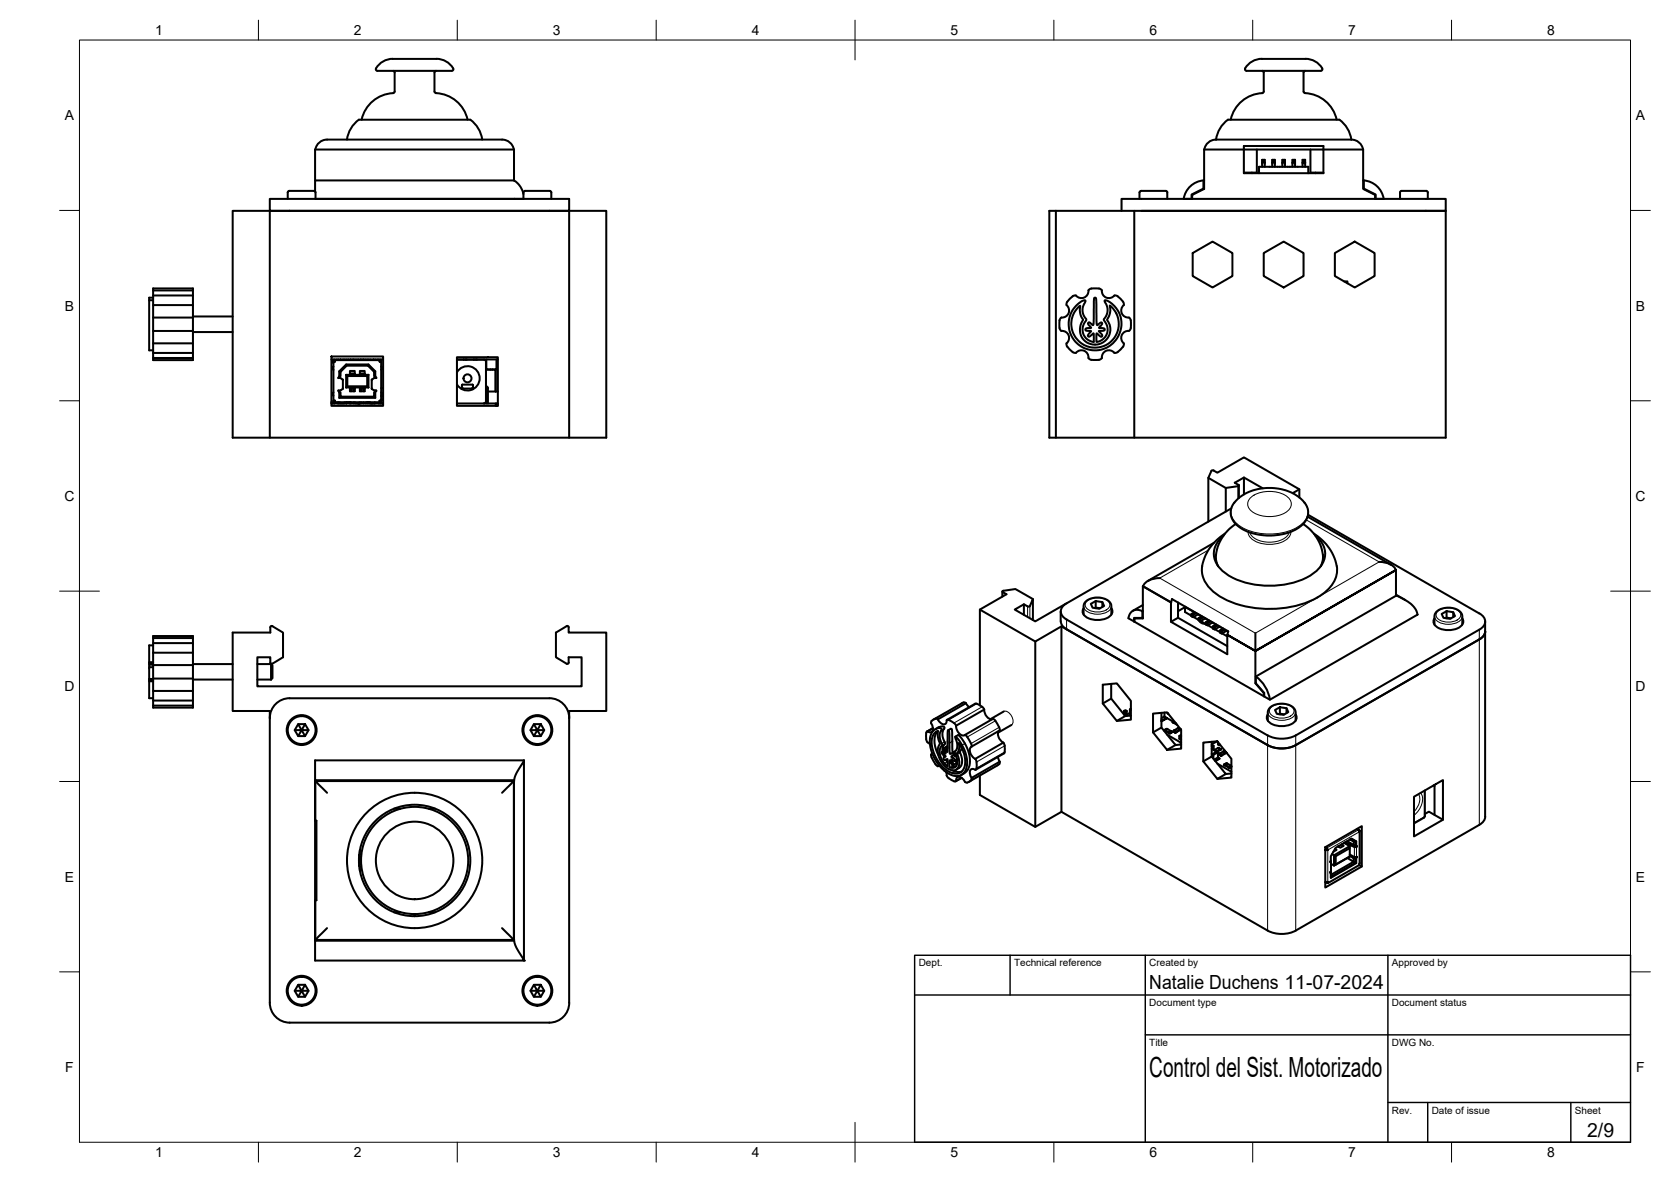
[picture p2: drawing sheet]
<svg xmlns="http://www.w3.org/2000/svg" width="420mm" height="297mm" viewBox="0 0 420 297" stroke-linecap="round" stroke-linejoin="round" font-family="sans-serif">
<defs><g id="words">
<text font-size="7" x="289" y="270.6">Control del Sist. Motorizado</text>
<g font-size="4.9">
<text x="289" y="248.5">Natalie Duchens 11-07-2024</text>
<text x="399.1" y="285.7">2/9</text>
</g>
<g font-size="3.5">
<text x="39" y="8.8">1</text>
<text x="89" y="8.8">2</text>
<text x="139" y="8.8">3</text>
<text x="189" y="8.8">4</text>
<text x="239" y="8.8">5</text>
<text x="289" y="8.8">6</text>
<text x="339" y="8.8">7</text>
<text x="389" y="8.8">8</text>
<text x="16.3" y="30.2">A</text>
<text x="411.3" y="30.2">A</text>
<text x="16.3" y="78">B</text>
<text x="411.3" y="78">B</text>
<text x="16.2" y="125.9">C</text>
<text x="411.2" y="125.9">C</text>
<text x="16.2" y="173.7">D</text>
<text x="411.2" y="173.7">D</text>
<text x="16.3" y="221.6">E</text>
<text x="411.3" y="221.6">E</text>
<text x="16.4" y="269.4">F</text>
<text x="411.4" y="269.4">F</text>
<text x="39" y="290.8">1</text>
<text x="89" y="290.8">2</text>
<text x="139" y="290.8">3</text>
<text x="189" y="290.8">4</text>
<text x="239" y="290.8">5</text>
<text x="289" y="290.8">6</text>
<text x="339" y="290.8">7</text>
<text x="389" y="290.8">8</text>
</g>
<g font-size="2.5">
<text x="231" y="242.9">Dept.</text>
<text x="255" y="242.9">Technical reference</text>
<text x="289" y="242.9">Created by</text>
<text x="350" y="242.9">Approved by</text>
<text x="289" y="252.8">Document type</text>
<text x="350" y="252.8">Document status</text>
<text x="289" y="262.9">Title</text>
<text x="350" y="262.9">DWG No.</text>
<text x="350" y="279.9">Rev.</text>
<text x="360" y="279.9">Date of issue</text>
<text x="396" y="279.9">Sheet</text>
</g>
</g></defs>
<!-- layer: Visible -->
<g fill="none" stroke="#000" stroke-width=".51">
<path d="M94.6 17.2a5.5 5.5 0 0 1 5.5-2.4h9a5 5 0 0 1 4.8 2.4M98.8 17.8l.4 .4v4.8l-.2 .3a8.7 8.7 0 0 0-8.1 6.8M109.7 17.8l-.5 .4 .1 4.8 .1 .3a8.7 8.7 0 0 1 8.2 6.8M113.9 17.2a.67 .67 0 0 1-.9 .6h-17.1a1.03 1.03 0 0 1-1.4-.4v-.2M313.1 17.2a5.5 5.5 0 0 1 5.5-2.4h9a5 5 0 0 1 4.9 2.4M317.4 17.8l.4 .4v4.8l-.2 .3a8.7 8.7 0 0 0-8.2 6.8M327.8 18.2v4.8M328.2 17.8l-.4 .4M332.5 17.2a.66 .66 0 0 1-1 .6h-16.7a2.09 2.09 0 0 1-1.7-.2v-.4M79.3 37.6a2.99 2.99 0 0 1 2.9-2.5h44a2.99 2.99 0 0 1 3 2.5M90.2 30.1h28M90.2 30.1a7.5 7.5 0 0 0-3 5"/>
<path d="M118.3 30.1a7.5 7.5 0 0 1 3 5M302.8 37.6h30M302.8 37.6v9.9l-3 1.5v1h-2.2M305.8 35.1h34M305.8 35.1a2.99 2.99 0 0 0-3 2.5M308.8 30.1h28M308.8 30.1a7.5 7.5 0 0 0-3 5M312.8 36.7h20v6.8h-20zM316 37.6v5.8h-3.2M327.8 23l.2 .3a8.7 8.7 0 0 1 8.1 6.8M329.5 37.6v5.8h3.3M332.8 37.6h10v9.9l3 1.5v1"/>
<path d="M336.8 30.1a7.5 7.5 0 0 1 3 5M339.8 35.1a2.99 2.99 0 0 1 2.9 2.5M67.8 50h75.3v3h-75.3zM67.8 53v57M72.3 48.4v1.6M72.3 48.4a.99 .99 0 0 1 1.3-.4h4.4a.99 .99 0 0 1 1.3 .4M72.8 53h-14.3v57h93.9v-57h-9.3M72.8 53h70.3v57M79.2 48.1v-2.8h50a5.4 5.4 0 0 1 2.4 3.5M79.3 48.4v1.6h52.3v-1.6M129.2 45.3v-7.7h-50v7.7M131.6 48.4a.99 .99 0 0 1 1.3-.4h4.4a1.04 1.04 0 0 1 1.3 .4"/>
<path d="M138.6 48.4v1.6M265.5 53h-1.7v57h99.7v-57h-5M265.5 53h19.7v57M265.5 53v57M282 53v-3h81.5v3h-5M285.2 53h73.3M286.5 48.4v1.6M286.5 48.4a.95 .95 0 0 1 1.3-.4h4.4a1.04 1.04 0 0 1 1.3 .4M293.5 48.4v1.6M302.6 45.3v2.1l-3 1.5v1.1M302.6 45.3a5.5 5.5 0 0 0-5 4.7M302.8 45.3h-.2"/>
<path d="M314.8 43.4v.1M316.6 43.5v-1.6h12.4v1.6M317.4 40.2l.1 .1M317.5 40.3h.4v.3h-.4zM317.5 40.6l-.1 .2v-.6h.6v.6M317.9 40.6l.1 .2M318 40.8v1.1M318 40.8h-.6v1.1M318 40.2l-.1 .1M319.9 40.2l.1 .1M320 40.3h.4v.3h-.4zM320 40.6l-.1 .2v-.6h.6v.6"/>
<path d="M320.4 40.6l.1 .2M320.5 40.8v1.1M320.5 40.8h-.6v1.1M320.5 40.2l-.1 .1M322.4 40.2l.2 .1M322.6 40.3h.3v.3h-.3zM322.6 40.6l-.2 .2v-.6h.7v.6M322.9 40.6l.2 .2M323.1 40.8v1.1M323.1 40.8h-.7v1.1M323.1 40.2l-.2 .1M325 40.2l.1 .1"/>
<path d="M325.1 40.3h.4v.3h-.4zM325.1 40.6l-.1 .2v-.6h.6v.6M325.5 40.6l.1 .2M325.6 40.8v1.1M325.6 40.8h-.6v1.1M325.6 40.2l-.1 .1M327.5 40.2l.2 .1M327.7 40.3h.3v.3h-.3zM327.7 40.6l-.2 .2v-.6h.7v.6M328 40.6l.2 .2M328.2 40.8v1.1M328.2 40.8h-.7v1.1"/>
<path d="M328.2 40.2l-.2 .1M330.8 43.4v.1M342.8 45.3h.1M342.9 45.3a5.5 5.5 0 0 1 5 4.7M342.9 45.3v2.1l3 1.5v1.1M352 48.4a.99 .99 0 0 1 1.3-.4h4.4a.99 .99 0 0 1 1.3 .4M352 48.4v1.6M359 48.4v1.6M37.5 75.4h1M38.5 74.8h-1v13.2h1M38.5 72.5h10v18h-10zM38.5 79.8h10"/>
<path d="M38.5 76.7h10M38.5 73h10M38.5 74.3h10M48.5 79.5h10M269.7 74.5a3.2 3.2 0 0 0-1.5 2.2 1.76 1.76 0 0 1 .5 2 1.76 1.76 0 0 1-1.8 1.1 3.2 3.2 0 0 0-.4 2.9l.4 .5a1.76 1.76 0 0 1 1.8 1 1.76 1.76 0 0 1-.5 2.1 3.1 3.1 0 0 0 1.5 2.2M270.5 76.9l1.5-1.2a.55 .55 0 0 1 .9 0 3.7 3.7 0 0 0 .3 4.7 3.2 3.2 0 0 0-.9 3.3 3.2 3.2 0 0 0 2.7 2.2v-2.1l-.5 .4a.55 .55 0 0 1-.9 .3v-.4l.7-.9-.8-.1a.39 .39 0 0 1-.6-.2 .39 .39 0 0 1 .5-.4l1-.1-.4-.5a.51 .51 0 0 1-.4-.4 .51 .51 0 0 1 .2-.5l1.1 .7 .2-6.4a.33 .33 0 0 1 .2-.5 .33 .33 0 0 1 .3 .5l.1 1.1a16.2 16.2 0 0 0 .2 5.3l.5-.4a.38 .38 0 0 1 .4-.3 .38 .38 0 0 1 .3 .3l-.8 1.1 .8 .1a.42 .42 0 0 1 .5 0 .42 .42 0 0 1 .1 .5l-1.4 .2 .6 .6a.38 .38 0 0 1 .3 .5 .38 .38 0 0 1-.4 .3l-1.1-.8v2a3.2 3.2 0 0 0 2.7-2.1 3.2 3.2 0 0 0-.9-3.3 3.7 3.7 0 0 0 .2-4.8 .77 .77 0 0 1 1.2 .2 6.6 6.6 0 0 1 1.8 9.5 6.6 6.6 0 0 1-9.5 1.3 6.6 6.6 0 0 1-.7-9.7zM270.6 74.3l-.9 .2M271.3 77l.3-.1a4.6 4.6 0 0 0 .7 3.5 3.9 3.9 0 0 0 .5 5.2 3.9 3.9 0 0 0 5.3-.1 3.9 3.9 0 0 0 .3-5.2 4.2 4.2 0 0 0 .6-3.5 6 6 0 0 1 .8 8.6 6 6 0 0 1-8.7 .2 6 6 0 0 1 .2-8.6zM274.4 72.5a.78 .78 0 0 0-.7 .9 1.77 1.77 0 0 1-1.3 1.5 1.77 1.77 0 0 1-1.8-.6M274.4 72.5h1.9M276.3 72.5a.78 .78 0 0 1 .8 .9 1.77 1.77 0 0 0 1.3 1.5 1.77 1.77 0 0 0 1.8-.6M280.2 74.3a3.2 3.2 0 0 1 2.3 1.8l.1 .6a1.76 1.76 0 0 0-.5 2 1.76 1.76 0 0 0 1.8 1.1 3.2 3.2 0 0 1 .3 2.9l-.3 .5a1.76 1.76 0 0 0-1.8 1 1.76 1.76 0 0 0 .5 2.1 3.3 3.3 0 0 1-1.8 2.3l-.6 .1"/>
<path d="M299.9 63.6l5-2.9 5 2.9v5.8l-5 2.8-5-2.8zM317.8 63.6l5-2.9 5 2.9v5.8l-5 2.8-5-2.8zM335.6 63.6l5-2.9 5 2.9v5.8l-5 2.8-5-2.8zM338 70.7h.8v.5M38.5 90h10M38.5 86.3h10M38.5 83.2h10M38.5 88.7h10M48.5 83.4h10M83.3 89.6h13v12.4h-13zM83.3 90.3h13M83.7 98.8l.2 .6"/>
<path d="M83.7 90.3l.1 .9M83.8 90.9v9.8h.4v.4h11.2M83.8 90.9h.4v-.4h11.2v.4h.4M83.8 90.9h.1M83.9 92.1l-.2 .7 .2 .1M83.9 98.6l-.2 .2M84.1 90.9h-.3M84.2 90.3v.2M84.3 90.5l-.4 .2M84.3 90.8l-.1 .1M84.7 90.3v.2M85.1 90.3v.2"/>
<path d="M85.3 94.5h.3v-1.1l1.6-1.5h5.3l1.6 1.5v1.1h.3M85.3 98.6h.3v1.1h8.5v-1.1h.3M85.3 93.3l.3 .1M85.6 90.3v.2M85.6 99.7l-.3 .3M85.6 95l.6 .4M85.7 90.3v.2M86.2 95.4v2.3l-.6 .4h-.5v.2h.2v1.7h9.1v-1.7h.2l-.2-.2M86.3 90.3v.2M86.7 90.3v.2M87 94.2l.3 .3h5l.3-.3M87 97.4l.3-.3h5l.3 .3"/>
<path d="M87 94.2h5.6M87 97.4h5.6M87 94.2v3.2M87 91.6l.2 .3M87.2 90.3v.2M87.3 94.5v2.6M87.6 90.3v.2M88 93.9v-.7h1.2v.7M88 93.9v.3M88 97.4v.3M88 97.7v.6h1.2v-.6M88 93.9h1.2"/>
<path d="M88 97.7h1.2M88.1 90.3v.2M88.2 90.3v.2M88.3 97.7v.6M88.8 90.3v.2M88.9 97.7v.6M89.2 93.9v.3M89.2 97.4v.3M89.3 90.3v.2M89.8 90.3v.2M90.2 90.3v.2M90.5 93.9v-.7h1.2v.7"/>
<path d="M90.5 93.9v.3M90.5 97.4v.3M90.5 97.7v.6h1.2v-.6M90.5 93.9h1.2M90.5 97.7h1.2M90.7 90.3v.2M90.8 90.3v.2M90.8 97.7v.6M91.3 90.3v.2M91.4 90.3v.2M91.4 97.7v.6M91.7 93.9v.3"/>
<path d="M91.7 97.4v.3M91.8 90.3v.2M92.3 90.3v.2M92.3 94.5v2.6M92.6 94.2v3.2M92.6 91.6l-.1 .3M92.7 90.3v.2M93.2 90.3v.2M93.5 95.4v2.3l.6 .4h.4M93.9 90.3v.2M94.1 99.7l.3 .3M94.1 95l-.6 .4"/>
<path d="M94.4 93.3l-.3 .1M94.4 90.3v.2M94.4 95l.2-.1h-.2v-1.6l-1.8-1.7h-5.6l-1.7 1.7v1.6l-.2 .1h.5M94.5 95h-.4M94.9 90.3v.2M95.3 90.3v.2M95.5 90.5l.3 .2M95.5 90.8h.1M95.5 90.9h.3M95.5 90.8v.1M95.8 90.3v.4M95.8 90.9h.1"/>
<path d="M95.8 90.9v9.8h-.4v.4M95.8 97.5h.5M95.8 99.6h.5M95.9 92.1l.1 .2-.1 .6M95.9 98.6l.1 .2M95.9 90.9h.1M96 98.8l-.1 .6M114.9 93.6a3.1 3.1 0 0 1 4.6-.9 3.1 3.1 0 0 1 0 4.7 3.1 3.1 0 0 1-4.6-.8M114.9 90.4h6.8l.4 .2 .1 10.3-.3 .4-.2 .1M114.9 89.8h10.3v12.2h-10.3zM114.9 90.3h10.3M116.1 97.8l.2-1.1h2.5l.1 1.1"/>
<path d="M116.2 97.3l-.1 .3M116.3 97.5l-.2 .1M116.6 90.3v.1M117.1 90.3v.1M117.2 90.3v.1M117.4 90.3v.1M118.7 97.5l.2 .1h-2.8M119.1 90.3v.1M119.2 90.3v.1M119.7 90.3v.1M119.9 90.3v.1M122.2 97.4l.2 .4v3.6"/>
<path d="M122.2 92.9h2.4v5.5M122.2 98.4h.2M122.2 97.1h.3l.2 .5v3.8M122.3 90.3v2.5h2.5v-2.5M122.7 98.4h2.5M123.3 92.8v.1M123.8 92.8v.1M124.6 92.9v5.5M269.7 88.5l.9 .2M270.6 88.7a1.77 1.77 0 0 1 2-.5 1.77 1.77 0 0 1 1.1 1.8l.7 .4M274.4 90.4h1.9M280.2 88.7a1.76 1.76 0 0 0-2.1-.5 1.76 1.76 0 0 0-1 1.8l-.8 .4"/>
<path d="M83.3 101l.1 .4h12.9M83.8 101.2l-.1 .2M83.8 101.1l.1-.4 .2 .4M83.8 101.1h.3v.1l-.1 .2-.2-.2M83.8 101.1v.1M84.2 100.7l.1 .1M84.9 101.1v.3M85.2 101.1v.3M85.4 101.1v.3h1.2v-.3M87.1 101.4v-.3h.8v.3M87.1 101.1v.3M87.9 101.1l.2 .3"/>
<path d="M88.3 101.1v.3M88.9 101.1v.3M89.2 101.1v.3h1.2v-.3M90.8 101.1v.3M91.4 101.1v.3M92.2 101.2h-.4v.2M92.4 101.1l-.1 .1M92.6 101.1l-.3 .3M92.8 101.1v.3M93 101.1v.2M93 101.1v.3h1.2v-.3M94.2 101.3h1.4"/>
<path d="M94.2 101.3h.1M95.2 101.3v.1M95.3 101.3v.1M95.4 101.1h.1M95.5 101.1l.3-.4v.4M95.5 100.7v.1M95.8 100.4h.5M95.8 100.6h.5M95.9 101.2l-.4-.1 .1 .3M95.9 101.3h.4M96 101.3l-.3 .1M114.9 101.4h9.7"/>
<path d="M124.6 102v-.6h.3v.6M124.9 101.4h.2v.6M125.1 101.4h.1M304.6 118.3l-.8 1.8v11M304.6 118.3l.4-.1 1.1 .6 6.7-3.9 13.9 8.1v2M303.8 120.1l4.4 2.5M305.2 136.4l-16.6 9.6M307.7 134.6a5.5 5.5 0 0 0-.1 9.1 20.7 20.7 0 0 0 17.2 2.8 11.5 11.5 0 0 0 8-5.4 5.4 5.4 0 0 0-2.1-6.5M308 134.1a12.5 12.5 0 0 0-5.7 8.2M309.6 127.8l-41.4 23.8a2.16 2.16 0 0 0-1.5 2 2.16 2.16 0 0 0 1.5 2.1l50.5 29.1M310.7 131.7a10.3 10.3 0 0 0-4.9 9.2l.5 1.4M310.8 125.8a12.7 12.7 0 0 1 16.8 0 4.1 4.1 0 0 1-1 6.8 14.3 14.3 0 0 1-15.6-.6 4 4 0 0 1-.2-6.2z"/>
<path d="M311.4 121.8l.1 .2-.2 .2-3.1 .4v6M311.5 122v3.1M312.8 120l-2.3 1.3 .9 .6M317.5 122.7l-4.7-2.7v4.2M326.7 123l-1.7 .9M327.7 131.7a10.3 10.3 0 0 1 4.9 9.2l-.5 1.4M328.8 129.8l21 12.1M328.9 129.4l43.1 24.8M330.3 134.1a12.3 12.3 0 0 1 5.9 9 7.8 7.8 0 0 1-3.9 6.4 26.4 26.4 0 0 1-23.2 1.6 10.5 10.5 0 0 1-6.8-7v-1.8M38.5 159.8h10v4.2h-10zM68.5 157.4l2.7 1.6v6.2l-2.7 1.6M142.5 157.4l-2.7 1.6v6.2l2.7 1.6"/>
<path d="M142.5 157.3l.5 .2v1.5h9.4v19.7h-9.3v73.3a5 5 0 0 1-5 5h-65.3a5 5 0 0 1-5-5v-73.3h-9.3v-19.7h9.5v-1.5l.5-.2M246.4 153.2l13.9 8M252 148.7v1.2M252.3 148.5l3-.5 4.4 2.5M252.3 148.5l-.3 .2 1.1 .6-6.7 3.9v24.1M259 152.3l.7-1.8v5.3M259 152.3l-.5 .1-1-.5v2.6M266.7 153.7v2.4a2.42 2.42 0 0 0 1.5 2l50.5 29.1-51.8-29.8v46.6M266.9 157.4l-6.6 3.8v46.6M267.9 151.8l-7.6 4.4-5.2-3 2.4-1.3M272.5 152.9a1.73 1.73 0 0 0 1.2 2.5 5.1 5.1 0 0 0 5.9-1.2l.1-.9-.2-.4M272.5 154.4v-2.1a3.1 3.1 0 0 1 3.4-2.1 3.1 3.1 0 0 1 3.5 2.1v2.1"/>
<path d="M274.3 151.8l1.2-.7 1.7 .2 .4 1-1.2 .7-1.7-.3zM275.5 151.1v1.6l-.2 .1M275.6 152.9l-.1-.2 1.1 .2M277.2 151.3v1.2M283.7 155.4l1.5 .7M285.5 155.3l-.3 .1v.8l32.6 18.8M287.3 153.6v1.7h-2.2v.9M287.3 153.6a2.24 2.24 0 0 0-3.6 1.8M287.4 147.3v8.1h-2.2M287.4 153.6h-.1M287.4 155.2l-.1 .1M287.4 152l-2.6 1.5"/>
<path d="M287.4 147.3l7.1 4.1M291.6 145.3a4.3 4.3 0 0 0-4.2 2l7.1 4.1M294.4 151.4v4.9l1.8-1.1M294.4 156.3l14.2 8.1v-4.9M294.5 151.4l.2-.9 14.1 8.2-.2 .8M296.2 151.4v3.8l12.4 7.2M298 152.5l2.3 1.4M298 152.6l-1.8 1M298 152.5v1.3l1.6 .9M299.6 154.5l.2 .2v.3l-.2-.2zM299.6 154.3v.2M299.8 154.7l.2-.2v.6l-.2-.1"/>
<path d="M300.1 155.1l1.3 .7M300.4 153.8l-.8 .5 .4 .2 .8-.4M301.2 154.4l.9 .5M301.3 154.4l-1.3 .7-.4-.3M301.4 155.6l.2 .1v.3l-.2-.1zM301.4 155.3v.3M301.6 155.7l.2-.1v.5l-.2-.1M301.6 156a1.32 1.32 0 0 0 1.6 .8M301.9 156.1l1.3 .7M302.1 156.1l-.3 .2M302.2 154.9l-.8 .4 .4 .3 .8-.5M303 155.4l.9 .5"/>
<path d="M303.1 155.4l-1.3 .7-.4-.2M303.2 156.6l.2 .1v.3l-.2-.1zM303.2 156.4v.2M303.4 156.7l.2-.1v.5l-.2-.1M303.7 157.1l1.3 .7M304 155.9l-.8 .5 .4 .2 .8-.4M304.8 156.4l.9 .6M304.9 156.4l-1.3 .7-.4-.2M305 157.6l.2 .2v.3l-.2-.2zM305 157.4v.2M305.2 157.8l.2-.1v.5l-.2-.1M305.5 158.1l1.3 .8"/>
<path d="M305.8 156.9l-.8 .5 .4 .3 .8-.5M306.3 142.2h.1M306.6 157.5l.9 .5M306.7 157.5l-1.3 .7-.4-.3M306.8 158.7l.2 .1v.3l-.2-.2zM306.8 158.4v.3M307 158.8l.2-.1v.5l-.2-.1M307.3 159.2l1.3 .7M307.6 158l-.8 .4 .4 .3 .8-.5M308.4 158.5l.4 .2M308.5 158.5l-1.3 .7-.4-.3M315.7 159.1v4.5"/>
<path d="M332.1 142.2h.1M346.8 141.2a4.3 4.3 0 0 1 4.1 2.1l-35.2 20.3-7.1-4.1 7.1 4.1 35.2-20.4M351 143.3v6.4M351 149.4l2.4 1.4M356.4 154.4a6.3 6.3 0 0 0-4.2-4.2l-1.2-.6 .1 .1-35.3 20.3M356.4 154.4v.1M356.4 154.5l-37.1 21.3-1.4-.8v-.9l-2.1-2.4v-1.7M360.7 155.4a1.73 1.73 0 0 0 1.2 2.5 5.1 5.1 0 0 0 5.9-1.1l.1-.9-.2-.5M360.7 157v-2.1a3.1 3.1 0 0 1 3.5-2.2 3.1 3.1 0 0 1 3.5 2.2v2.1M362.5 154.3l1.2-.7 1.7 .2 .4 1-1.2 .7-1.7-.2zM363.7 153.6v1.6l-.2 .1M363.8 155.4l-.1-.2 1.1 .2"/>
<path d="M365.4 153.8v1.3M372 158.2l-46.2 26.6a7.8 7.8 0 0 1-7.1 0M372 154.1a2.16 2.16 0 0 1 1.4 2.1 2.16 2.16 0 0 1-1.4 2M373.4 156.2v49a2.42 2.42 0 0 1-1.4 2.1M373.4 158.6a2.42 2.42 0 0 1-1.4 2.1M37.5 166.6v1.1M37.5 170.6v4.9h1M37.5 170.6h1M37.5 167h1M37.5 171h1M37.5 171.2h1M37.5 166.4h1"/>
<path d="M37.5 166.6h1M38.5 167.7h-1v2.9M38.5 162.2h-1v4.4M38.5 164v13.8h10v-13.8M38.5 160.3h10M38.5 177.3h10M38.5 173.6h10M38.5 167.1h10M38.5 170.5h10M38.5 161.6h10M38.5 176.1h10M48.5 166.9h10"/>
<path d="M48.5 170.8h10M64.7 166.9h3.5M64.7 170.8h3.5M68.2 166.9v3.9M68.2 166.9a2.59 2.59 0 0 1 .3 2.3v1.2l-.3 .4M68.5 166.8l-.5-.1v-1.5h-3.3v7.3h81.5v-7.3h-3.2v1.5l-.5 .1M72.8 175.5h65.3M72.8 175.5a5 5 0 0 0-5 5M138.1 175.5a5 5 0 0 1 5 5M242.9 176.7l-7.1 4.1M242.9 176.7l.8 1M242.9 176.7l-.4-.2-.6 .2-7.2 4.1"/>
<path d="M245.2 176.9l-7.1 4M245.2 176.8a3.2 3.2 0 0 1 2.3 1.5 2.29 2.29 0 0 0 2 2.4M247.5 178.3l-7.1 4.1a2.34 2.34 0 0 0 2 2.4 .6 .6 0 0 1 .8 .4M252.4 178.8l-3.4 1.9M277.3 172.1l3.5-.4 3.6 4.4v4.8l-3.6 .3-3.5-4.4zM279.4 171.9v3.7l-2.1 1.2M279.4 175.6l3.5 4.3-2.1 1.3M282.6 179.6v-.9l.4 .2v1M282.6 178.7l.4-.2 .3 .2M283 178.9l.3-.2v1.2M284.1 179.2l-.8 .4M284.4 178.4l-.3-.1v1.5"/>
<path d="M284.4 178.1l-.3 .2M284.4 179.8l-1.5 .1M289.9 179.3l3.6-.3 3.5 4.4v4.7l-3.5 .4-3.6-4.4zM292 179.1v3.7M292.8 179.1v1l2.8 1.6M293.6 179.2l.2 .2M293.6 179.3h.1M315.7 163.6l.1 8M315.7 171.7l2.2 2.4M315.8 170a8.8 8.8 0 0 1 3.5 5.8M317.8 174.2l.1 .7M318.8 179.5a1.73 1.73 0 0 0 1.2 2.5 5.1 5.1 0 0 0 5.9-1.1l.1-.9-.2-.5"/>
<path d="M320.6 178.4l1.2-.7 1.7 .3 .4 1-1.2 .6-1.6-.2zM321.8 177.7v1.7l-.2 .1M321.9 179.5l-.1-.1 1.1 .1M323.5 178v1.2M372 160.7l-46.2 26.5a7.8 7.8 0 0 1-7.1 0M75 182h1.7l.9 1.5-.9 1.5h-1.7l-.9-1.5zM75 182l.8 1.5h-1.7M75 185l.8-1.5 .9 1.5M76.7 182l-.9 1.5h1.8M79.2 196.2h50v40h-50v-10l.1 10h49.9v-39.9h-49.9l-.1 9.9zM79.2 196.1v.1M79.3 196.3l2.9 2.9"/>
<path d="M129.2 196.3l-3 2.9M129.2 196.5a11.5 11.5 0 0 1 2.4-5l.1-.4v50.3M131.7 191.1h-52.5v5h50v.1M131.7 191.1h.1M134.2 182h1.8l.8 1.5-.8 1.5h-1.8l-.8-1.5zM134.2 182l.9 1.5h-1.7M134.2 185l.9-1.5 .9 1.5M136 182l-.9 1.5h1.7M233.2 183.8l1.4-.8-1.5 .8M233.2 183.8l-.2 .1a2.83 2.83 0 0 0 .4 2.8l.5 .3M234.1 189.6l.1 .5 .6 1.3 .6 .9 .4 .3M234.1 181.8l.4 .8a.9 .9 0 0 1-.1 1.2 .9 .9 0 0 1-1.2 0"/>
<path d="M234.3 189.5l-.2 .1M234.4 189.4l-.3 .2M235 184.2l.5-.4h.3a5.9 5.9 0 0 0 .5 3.1 4.5 4.5 0 0 0 1.4 5.7 2.07 2.07 0 0 0 3.2 .3 5.3 5.3 0 0 0-.2-3.6 3.3 3.3 0 0 0 .4-2.6 7.6 7.6 0 0 1 1.2 6.5 2.65 2.65 0 0 1-4.2 .4 8.9 8.9 0 0 1-3.7-8.3zM235.2 183.2l1-.5 .9-.2a.41 .41 0 0 1 .4 .4 .41 .41 0 0 1-.3 .5 4.5 4.5 0 0 0 .4 3.4l-.1 .2a1.97 1.97 0 0 0-.5 1.9M235.8 180.8l.5 .7a.9 .9 0 0 0 1.1 .5 .9 .9 0 0 0 .6-1M235.8 180.8a1.19 1.19 0 0 0-1.7 1M235.8 183.7a5.1 5.1 0 0 0 0 5.7l.2 .4M236 192.5l-.2 .1M236.2 192.4l-.4 .2M237.2 189.6l.2 .7M237.4 188.6l-.6 .4M237.7 188.4l-.4-.4a.53 .53 0 0 0 .3 .9l.2 .5-.9-.4-.1 .2 1 .8-.1 .2a.43 .43 0 0 0-.4 .6 .43 .43 0 0 0 .7 0h.3v1.7a4.1 4.1 0 0 1-1.7-4.8l.3-.5a3.8 3.8 0 0 1-.1-4 1.77 1.77 0 0 0-2.7 1.2 9 9 0 0 0 3.1 9 4.2 4.2 0 0 0 4.5 1.4 4.5 4.5 0 0 0 1.1-5.5 7.2 7.2 0 0 0-2.6-4.1v.3a2.9 2.9 0 0 1-.1 3.6l.1 .2a2.77 2.77 0 0 1-.1 3.5l-.7 .2-.7-.2 .1-1.7 .7 1.1h.2"/>
<path d="M237.8 190.9l.5 .6M237.9 194l.1 .9M238 194.9a3.3 3.3 0 0 0 2.3 1.5l.1-.1M238 181l.2-.1a3.6 3.6 0 0 1 2.2 1.5M238.3 188l-.6 .4 .4 .6 .3-5.5 .3 .7 .1 4.8v.4h.3a.39 .39 0 0 1 .7 .1 .39 .39 0 0 1-.5 .5l-.1 .2 .9 .6 .1 .3-.2 .1-.9-.4 .6 1.1v.3M238.3 187.8l-.2-.2-.8 .5M238.4 183.5l.7-.4 .3 .3 .1 5.1a.36 .36 0 0 0 .2 .5l.4-.1M239.4 192.1v.2a.64 .64 0 0 0 1 .3M239.5 193.6l1.2 .4 1.1-.1M240.2 185.1l.7-.4a8.8 8.8 0 0 1 2.7 8.2l-.8 1.2-1.1 .6M240.2 189.5l-.3 .3 .6 .4M240.3 191.2l.2 .6-.8 .4"/>
<path d="M240.3 196.3l1.5-.8-1.4 .8a.89 .89 0 0 1 .6-1.1 .89 .89 0 0 1 1.1 .5l.5 .8M240.7 191l-.5 .2M241.8 188l-.4 .8a4.8 4.8 0 0 1 .1 3.8l-1.1 .8M242.6 184.7l7.1-4.1 .4 .3 .6 .9 .6 1.3 .1 .5-7.1 4M243.2 185.2l1 1.7M244.2 186.8a.79 .79 0 0 1-.3 1.2 2.52 2.52 0 0 0 1.3 2.7M244.3 195.5a1.19 1.19 0 0 1-1.7 1M245.2 190.7l.4 .8M246.4 194.9v4.9l13.9 8 6.6-3.8 51.8 29.9M250.9 190.2l.5 1.2M251.2 183.6a2.23 2.23 0 0 0 1.1 3l-7.1 4.1M251.4 191.4l-7.1 4.1-.4-.8a.9 .9 0 0 1 .1-1.2 .9 .9 0 0 1 1.2 0l.4-.5-.1-1.5"/>
<path d="M251.4 191.4l-.1 .5-.4 .4-7.2 4.1M252.3 186.6a3.4 3.4 0 0 1 .1 2.8M252.4 189.4l-7.1 4M254.3 182.2l-3.4 1.9M289.9 184.1l2.1-1.3 3.6 4.4-2.1 1.3M292 180.9l.2 .1-.2 .3M292 181l.1 .1M292 181.1l.1 .1M292.2 181.2l1-.6v-.1l-.6-.3 .6 .3-1.2 .7M292.8 183.5l.7-.3-.8 .3 1.2 .7M292.9 180.1l-.1 .1M293 183.5v.2v-.2l.5-.3 .9 .5-.5 .4z"/>
<path d="M293.2 180.5h.2l-.2 .1zM293.3 180.4l-.6-.3-.7 .4M293.3 183.2l-.6 .3M293.4 180.5h.1M293.5 184.6l3.5 1.9M294 184.2l-.1-.1 .2 .2M294.1 184.3l.6-.3zM294.4 183.7l.3 .3M294.5 183.9l-.5 .3 .1 .1M294.5 183.8l-.5 .3M295 181.4h-.2M295 181.4h.1"/>
<path d="M295.1 181.6v-.1l.7 .4M295.1 181.6l.9 .6M295.1 183.6l.6 .3M295.1 183.7l.6 .3M295.1 181.4h-.3l.3 .2M295.2 181.4l-.1 .2M295.2 183.5l.6 .4-.2 .3M295.2 183.5l-.2 .3M295.4 187.1l.3 .1M295.6 184.1l-.6-.3 .6 .4M295.8 184l.9-.7-1.1 .9M296.1 183l.6 .3-.6-.3"/>
<path d="M296.1 183l-.9 .5M296.3 183l.5 .3-.7-.3M296.5 184.9l.4 .3M296.9 186.6v.5M296.9 183.3l-.2 .2 .2-.1M297 184.8l-.5 .1v.7l.5 .2M297 185.1l-.1 .8M297 187.1l-1.4 .1M302.6 186.6l3.5-.3 3.5 4.4v4.7l-3.5 .3-3.5-4.4zM304.7 187.3l.5 .1v.7l-.3 .2M304.7 189.4l.1 .1v.8M304.7 186.4v3.7l-2.1 1.2"/>
<path d="M304.7 190.1l3.5 4.4-2.1 1.2M304.7 187.6h.1M304.7 188.2l1.2 .7M305.2 187.4l-.4 .2v.7M305.3 188.5l.6 .4M305.3 188.5h.1M305.5 191.2l1.1-.6-1 .7M305.8 188.9l1-.6-.6-.3 .6 .5-.8 .4M305.9 188.9l-1.1 .6 .3 .2v.9M305.9 188.9l.3 .1v1.4l.4 .2M306 186.3l-1.3 .8M306.1 191.9l3.5 2"/>
<path d="M306.2 186.5v.6l.4 .2 .2-.1M306.2 189l-1.1 .7M306.2 190.4l-.9 .5M306.4 188l.6 .3-.2 .2v-.2h.2M306.6 186.9v.4M306.6 189.4l.6 .3M306.6 189.5l.6 .3M306.7 189.3l.6 .4-.3 .3M306.7 189.3l-.2 .3M306.9 188.3l-.6-.4-1 .6M307 189.9l-.5-.3 .5 .4M307.3 189.8l.9-.5v-.2l-1.2 .9"/>
<path d="M307.6 188.8l.7 .3M307.6 188.8l.6 .3-.6-.3M307.6 188.8l-.9 .5M307.8 188.5v.3l.5 .2M307.9 192.1l.6-.3-.5 .4-.3-.1 .3 .2M307.9 188.8h-.1M308 192.3v-.1l.9 .5 .6-.3 .1 .2M308 192.3l.5-.4 1 .5M308 192.3l.9 .6M308.1 194.4l.2 .1M308.2 189.1h.2l-.2 .2zM308.3 191.8l-.6 .3"/>
<path d="M309.6 192.5l-.6 .4 .2 .1-.3-.3 .1 .2M309.6 192.4l-.6 .4M309.6 192.7l-.4 .3 .4-.3M309.6 194.4l-1.4 .1M318.8 181.1v-2.1a3.1 3.1 0 0 1 3.5-2.2 3.1 3.1 0 0 1 3.5 2.2v2.1M358.3 198.7v6.3M360.4 197.4l.3 .1M360.7 197.3v7.5M79.2 206.2v20M79.3 206.2h.3v20h-.3M90.3 215l.2 .2v2M90.3 217.6l.1 .1"/>
<path d="M90.3 215h.1M90.3 217.6h.1M90.3 217.4v.1M90.3 214.9h.1M90.4 217.3l-.1 .1M90.5 217.7v1.2M90.5 217.2v.1M90.5 213.6v1.1l-.2 .2M99 203.2h1.7M107.8 203.2h1.6M333.2 212.9l9.2-5.3v10.1l-9.2 5.3zM333.3 213.6h-.1"/>
<path d="M333.3 213.6h.1M333.5 213.5l-.2 .1M333.5 213.5l-.3 .1M333.5 213.5h.1M333.6 213.1v.3M333.6 213.1l.3 .5M333.6 213.3l.1 .2M333.6 213.3l-.1 .1M333.6 213.1l-.3 .4M333.7 213.5l.2 .1M333.7 213.5h-.2M333.9 213.6h-.5"/>
<path d="M334.7 216.4v2.6M334.7 219l-.2 .3v-.1M335.7 213.3l.2 .3M335.7 213.4l.4 .2-.8 .4M335.9 215.2v2.1M335.9 213.6h.1M336.5 212.6l.1 .1M336.6 212.7l.1 .1M337.4 212.1l.1 .2M337.5 212.3l.4 .2-.9 .5-.6-.3M337.5 212.3l.2 .3M338 211.8l1.4 .8-4 2.3-.5-.3"/>
<path d="M338 211.8l2.6 1 .6-.1M338.2 211.7l2.7 1M338.7 211.4l1.7 1h.4M338.8 215.6l1.6 .9-5.8 3.4M339.4 215.3l-4 2.2-.7-.4M339.4 215.1l1 .6v.8l.4 .3-6.2 3.6M339.4 212.6v.5l-3.5 2.1-.5-.3v2.6l4-2.2M339.4 214.7l1.2 .7h.5M339.4 213.1v2.2M339.8 210.8l1.2 .7v1.2M340.4 212.4v-1l-.9-.5 .9 .5h.4v1M340.4 215.7h.4"/>
<path d="M340.8 212.4v.2l.3 .1M341 211.5l-1.2-.7-3.9 2.2-1.3 2.2v1.2l-.1 .2 .1-.3M341 215.5v1.4M341.1 215.4l-.1 .1-.2-.1v1.4l.2 .1-6.4 3.7v-1.4M341.1 215.4h.1M341.3 208.3l.4 .2M341.8 208.6h-.3l.3 .4 .1-.2M341.8 217.4l-7.9 4.5v-.3M341.8 208.6v.1M341.8 208.6l-.1 .1M341.8 217.4l.6 .3M341.8 208.7h.1"/>
<path d="M341.8 208.8h-.1M341.9 216.9l-.1 .5M341.9 208.9v8M355.5 200.2l7.3-4.2v10l-7.3 4.2zM358.3 204.6l1-.6 3.5 2M358.3 205l-.3 .5-2.5 1.4M372 207.3l-46.2 26.6a7.8 7.8 0 0 1-7.1 0M79.2 236.2v.2M82.2 233.2l-2.9 3M99 229.2h1.7M107.8 229.2h1.6M126.2 233.2l3 3"/>
<path d="M129.2 236a11.5 11.5 0 0 0 2.4 4.9l.1 .5h-52.5v-5h50v-.2M333.2 221.7l.2 .1M333.7 221.7l.2 .2M333.9 221.6h-.6l.4 .1M75 247.5h1.7l.9 1.5-.9 1.5h-1.7l-.9-1.5zM75 247.5l.8 1.5h-1.7M75 250.5l.8-1.5 .9 1.5M76.7 247.5l-.9 1.5h1.8M134.2 247.5h1.8l.8 1.5-.8 1.5h-1.8l-.8-1.5zM134.2 247.5l.9 1.5h-1.7M134.2 250.5l.9-1.5 .9 1.5M136 247.5l-.9 1.5h1.7"/>
<circle cx="117.5" cy="95.1" r="1.01"/>
<circle cx="75.9" cy="183.5" r="3.5"/>
<circle cx="75.9" cy="183.5" r="3.8"/>
<circle cx="135.1" cy="183.5" r="3.5"/>
<circle cx="135.1" cy="183.5" r="3.8"/>
<circle cx="104.3" cy="216.2" r="14"/>
<circle cx="104.3" cy="216.2" r="13.5"/>
<circle cx="104.3" cy="216.2" r="9.7"/>
<circle cx="104.3" cy="216.2" r="17"/>
<circle cx="75.9" cy="249" r="3.5"/>
<circle cx="75.9" cy="249" r="3.8"/>
<circle cx="135.1" cy="249" r="3.5"/>
<circle cx="135.1" cy="249" r="3.8"/>
</g>
<g fill="#000">
<circle cx="129.2" cy="50" r=".25"/>
<circle cx="83.8" cy="90.9" r=".25"/>
<circle cx="84.1" cy="101.1" r=".25"/>
<circle cx="90" cy="101.4" r=".25"/>
<circle cx="90.2" cy="101.4" r=".25"/>
<circle cx="90.3" cy="101.4" r=".25"/>
<circle cx="92.4" cy="101.1" r=".25"/>
<circle cx="92.5" cy="101.1" r=".25"/>
<circle cx="93.3" cy="101.4" r=".25"/>
<circle cx="93.7" cy="101.4" r=".25"/>
<circle cx="95.5" cy="101.1" r=".25"/>
<circle cx="299.6" cy="154.8" r=".25"/>
<circle cx="301.4" cy="155.9" r=".25"/>
<circle cx="303.2" cy="156.9" r=".25"/>
<circle cx="305" cy="157.9" r=".25"/>
<circle cx="306.8" cy="158.9" r=".25"/>
<circle cx="295.6" cy="187.2" r=".25"/>
<circle cx="131.7" cy="241.4" r=".25"/>
</g>
<!-- layer: Visible Narrow -->
<g fill="none" stroke="#000" stroke-width=".25">
<path d="M305.8 139.4v1.6l.7 1.5M310.4 126.3a3.7 3.7 0 0 0 1 5.6 14.6 14.6 0 0 0 15.6 0 3.7 3.7 0 0 0 1-5.6M311.3 122.2v3.2M313.8 133.6a3.6 3.6 0 0 0 3.3 3 7.6 7.6 0 0 0 7-1.6l.5-1.4M314.2 133.8a4.9 4.9 0 0 0 5 2.5 4.9 4.9 0 0 0 5-2.5M314.6 124.9a8.1 8.1 0 0 1 9.2 0 2.26 2.26 0 0 1 .9 2.2 2.26 2.26 0 0 1-1.6 1.8 8.3 8.3 0 0 1-8.5-.5 2.13 2.13 0 0 1 0-3.5zM328.4 130.6l18.4 10.6-31.1 17.9-24.1-13.8 12.2-7.1M332.6 139.4v1.6l-.7 1.5M252.1 148.8v1.1M258.4 152.4v2.6M259 152.3v3.1M268.2 155.7v2.4"/>
<path d="M272.5 152.3a2.68 2.68 0 0 0 2.7 2 4.2 4.2 0 0 0 4.2-1.5l.1-.5M273.3 151.1a4.2 4.2 0 0 1 5.7 .5 1.87 1.87 0 0 1-2 2.1l-1.4 .1a2.62 2.62 0 0 1-2.7-1.8zM360.7 154.9a2.68 2.68 0 0 0 2.7 1.9 4.2 4.2 0 0 0 4.2-1.5l.1-.4M361.5 153.7a4.2 4.2 0 0 1 5.7 .4 1.87 1.87 0 0 1-2 2.1l-1.4 .1a2.62 2.62 0 0 1-2.7-1.7zM372 158.2v49.1M242.3 176.5l-7.1 4.1M245.6 176.9l-7.1 4M246.9 177.6l-7 4.1M252.4 178.8a2.16 2.16 0 0 1 2.3 2.2l-.1 .9-.3 .3M318.8 179a2.68 2.68 0 0 0 2.7 2 4.2 4.2 0 0 0 4.2-1.5l.1-.5M319.6 177.8a4.2 4.2 0 0 1 5.7 .4 1.87 1.87 0 0 1-2 2.2l-1.4 .1a2.62 2.62 0 0 1-2.7-1.8zM235.8 183.7l-.5 .3"/>
<path d="M236 182.8l-.7 .4M237.3 183.2l-.7 .4M237.4 187.1l-.7 .4M237.5 186.4l-.7 .4M237.7 189.1l-.3 .1M238.1 187.6l-.8 .4M238.2 191.4l-.7 .4M238.2 188.5l-.3 .2M239.2 191.7l-.5 .2M239.2 183.2l-.7 .4M239.4 186.3l-.7 .4M239.6 192.5l-.8 .4"/>
<path d="M239.8 189l-.7 .4M239.8 191.2l-.4 .2M240.1 189.2l-.4 .2M240.1 189.6l-.7 .4M240.2 190l-.7 .4M240.3 193.9l-.7 .4M240.4 191.8l-.7 .4M240.7 190.8l-.5 .3M241.4 187.1l-.2 .1M241.4 188.8l-.7 .5M241.4 189.2l-.7 .4M242.6 186.8l-.7 .4"/>
<path d="M250.3 181.2l-7.1 4M251.2 192l-7 4.1M251.2 182.8l-7 4.1M252.6 189l-7.1 4M252.6 187.4l-7.1 4.1M318.7 184.8v49.1M325.8 184.8v49.1M356.6 199.6a3.8 3.8 0 0 1-1.1 4.4M357.2 199.3a4 4 0 0 1-.8 4.8l-.9 .8M358.1 198.7v6.6l-2.6 1.5M333.2 213.6h.1M333.3 213.6l-.1 8"/>
<path d="M333.5 213.5l-.2 .1M333.5 213.5h.1M333.5 213.4v.1M334.5 216.5l.1 2.6M335.9 213.6l-.6 .4M337.4 212.2l-.8 .5M337.7 212.6l-.7 .4M340.7 212.7l-.1 .1v2.6M340.9 212.7l.2 .1v2.6M341.1 208.4l.4 .2-7.9 4.5-.4-.2M341.8 208.7l-.1 .1M341.8 217.1v-8.1l-7.9 4.6v8"/>
<path d="M358.3 205l-.3 .5M333.6 221.7v.1"/>
</g>
<!-- layer: BORDER -->
<g fill="none" stroke="#000" stroke-width=".25">
<path d="M20 10.1h390v276.9h-390zM65 5.1v5M115 5.1v5M165 5.1v5M215 5.1v10M265 5.1v5M315 5.1v5M365 5.1v5M15 52.9h5M410 52.9h5M15 100.7h5M410 100.7h5"/>
<path d="M15 148.6h10M405 148.6h10M15 196.4h5M410 196.4h5M15 244.2h5M410 244.2h5M65 287v5M115 287v5M165 287v5M215 282.1v9.9M265 287v5M315 287v5"/>
<path d="M365 287v5"/>
</g>
<!-- layer: TITLEBLOCK -->
<path d="M230 240.1h180v46.9h-180zM230 250h180M254 240.1v9.9M288 240.1v46.9M349 240.1v46.9M288 260.1h122M349 277.1h61M359 277.1v9.9M395 277.1v9.9" fill="none" stroke="#000" stroke-width=".36"/>
<use href="#words"/>
</svg>
